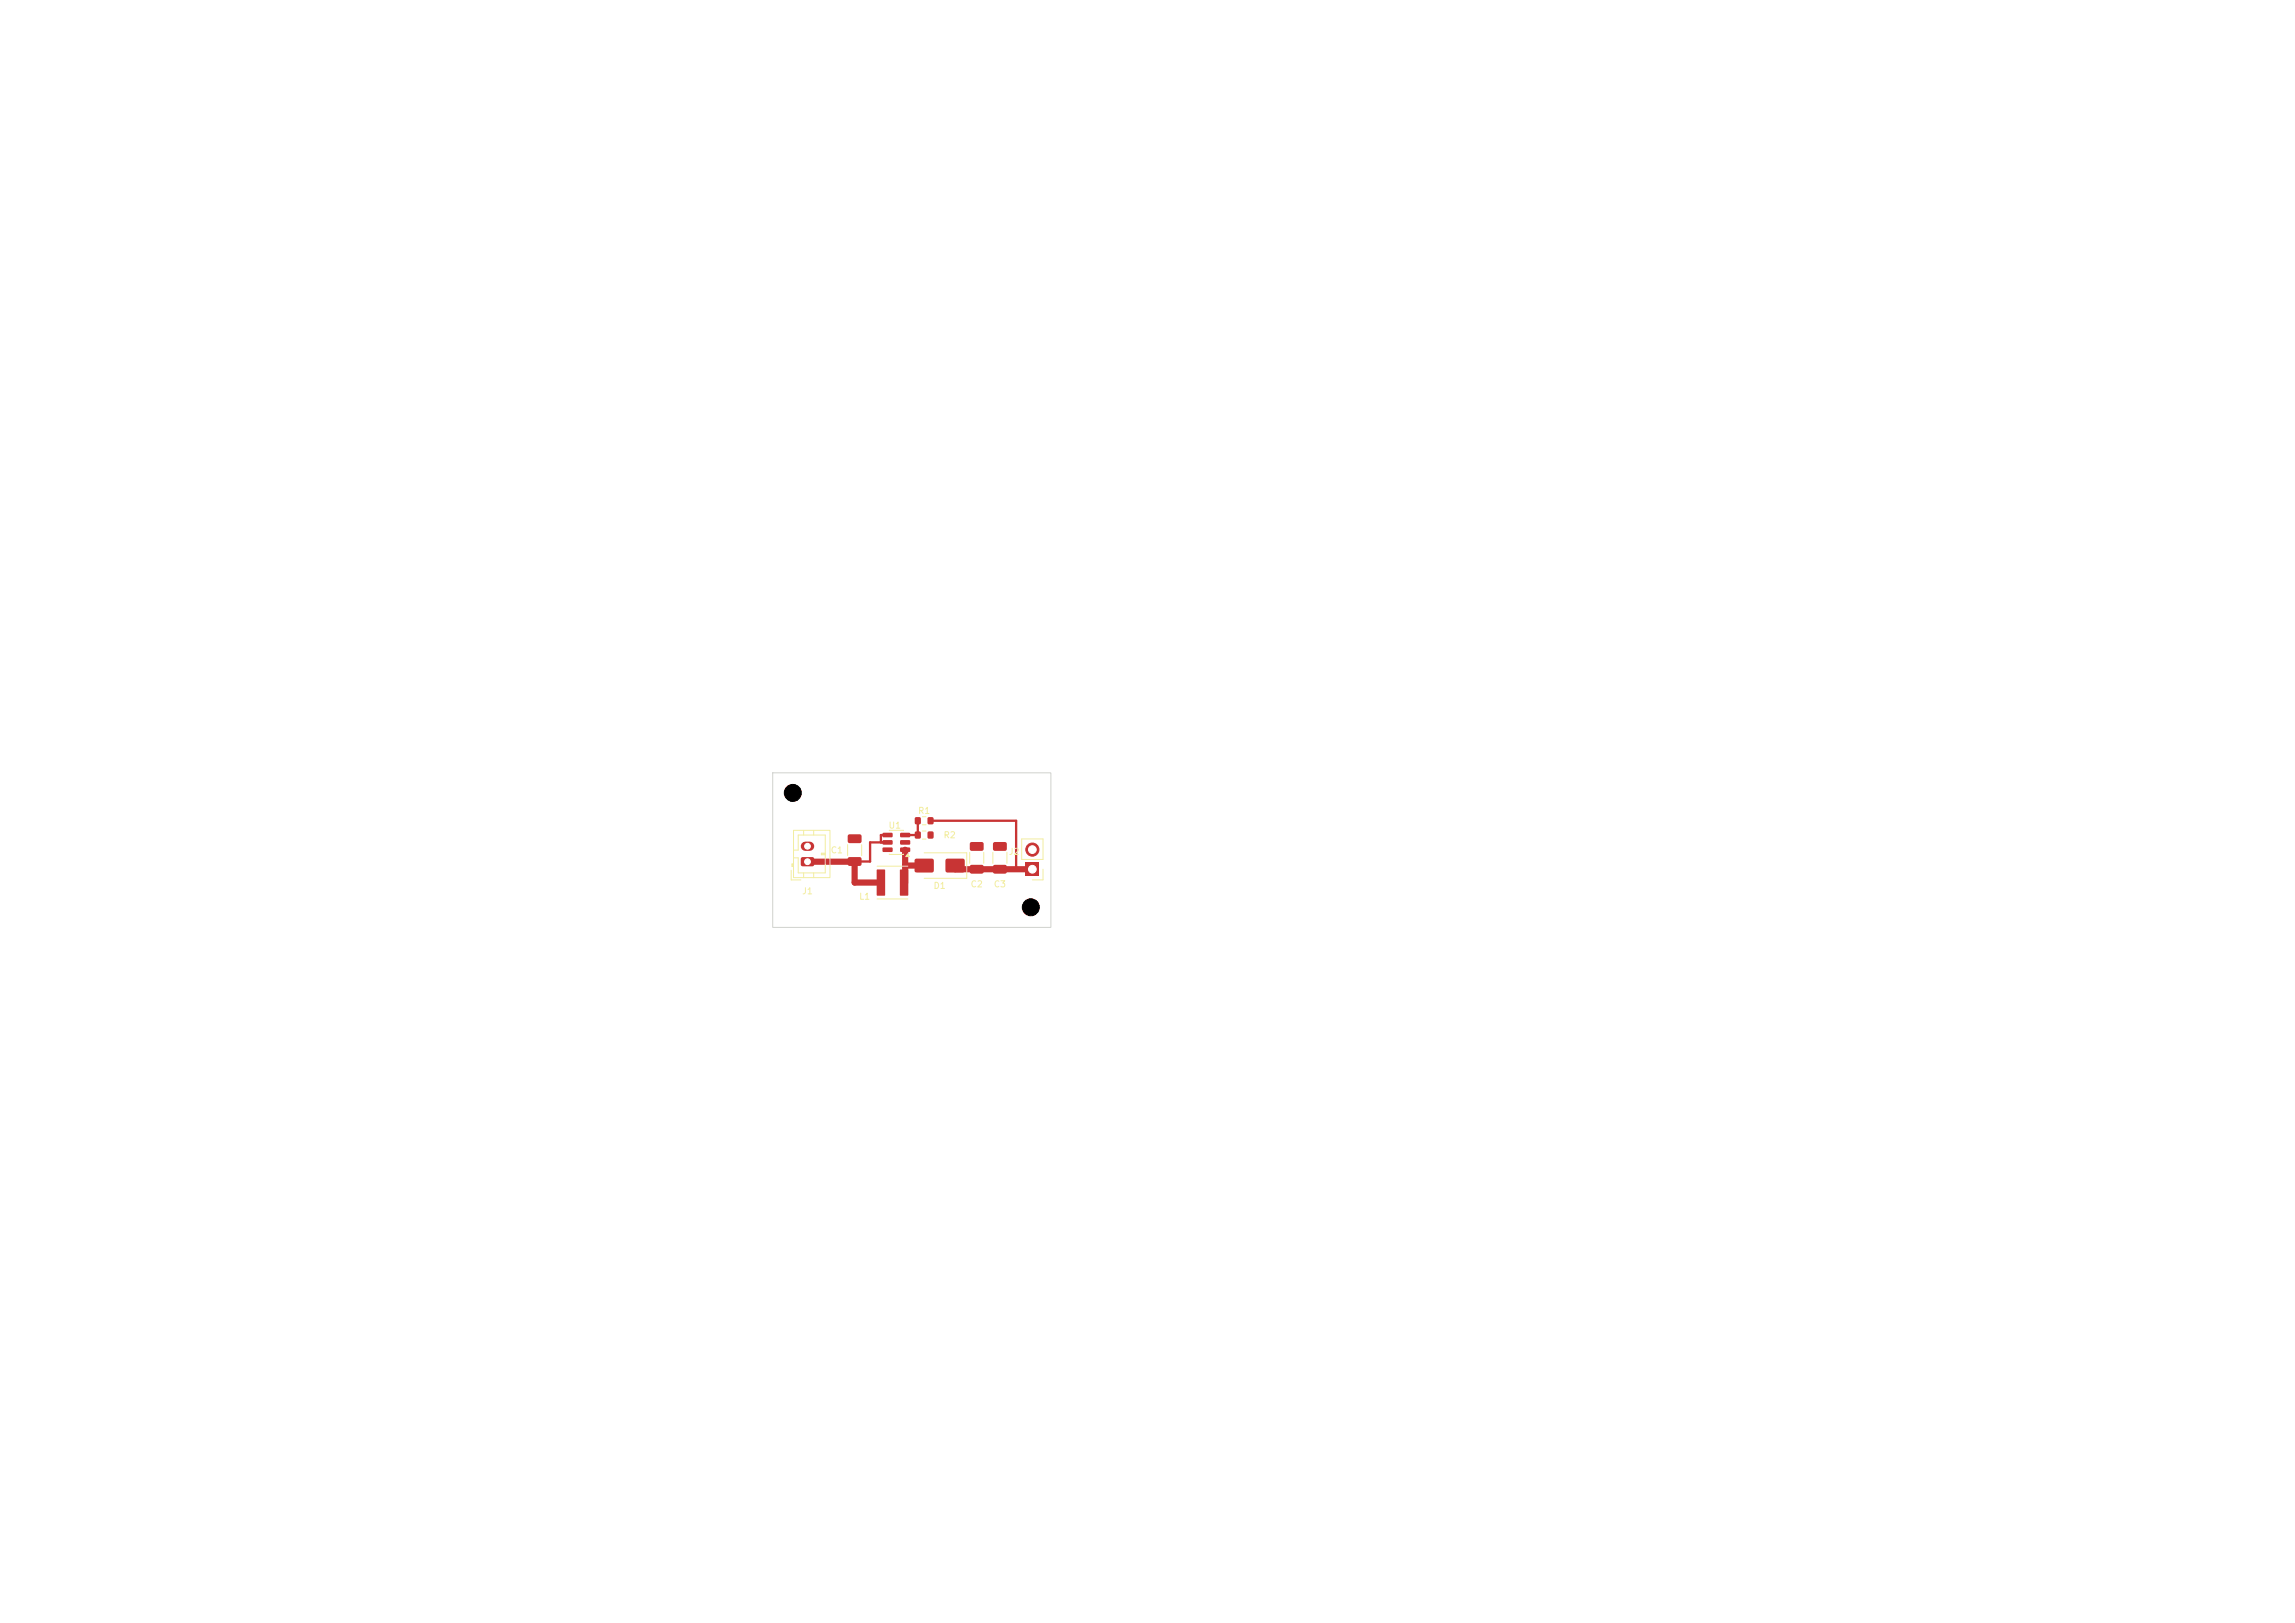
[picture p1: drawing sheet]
<svg xmlns="http://www.w3.org/2000/svg" width="297mm" height="210mm" viewBox="0 0 297 210" stroke-linecap="round" stroke-linejoin="round" font-family="sans-serif">
<defs><g id="words">
<g font-size=".8" fill="#f2eda1">
<text x="114.9" y="107.4">U1</text>
<text x="118.7" y="105.5">R1</text>
<text x="107.4" y="110.6">C1</text>
<text x="122" y="108.7">R2</text>
<text x="130.5" y="110.8">J2</text>
<text x="103.7" y="115.9">J1</text>
<text x="111.1" y="116.6">L1</text>
<text x="120.7" y="115.2">D1</text>
<text x="125.5" y="115">C2</text>
<text x="128.5" y="115">C3</text>
</g>
</g></defs>
<g fill="#c83434">
<path d="M128.6 112l.1-.1h1.4l.2 .3v.7l-.2 .2-1.4-.1-.2-.2z"/>
<path d="M128.6 109h.1h1.4l.2 .2v.7l-.2 .2h-1.4l-.2-.2z"/>
<path d="M120.1 105.8h.7v.8h-.7z"/>
<path d="M118.4 105.8h.7v.8h-.7z"/>
<path d="M118.4 107.6h.7v.9h-.7z"/>
<path d="M120.1 107.6h.7v.9h-.7z"/>
<path d="M113.5 112.5l1 .1v3.2v.1l-1-.1z"/>
<path d="M116.5 112.5l1 .1v3.2v.1l-1-.1z"/>
<path d="M125.6 112l.2-.1h1.3l.2 .3v.7l-.3 .2-1.3-.1-.2-.2z"/>
<path d="M125.6 109h.2h1.3l.2 .2v.7l-.3 .2h-1.3l-.2-.2z"/>
<path d="M122.4 111.2l.2-.1h2l.2 .1v.2v1.4l-.2 .1h-2l-.2-.1v-.1z"/>
<path d="M118.4 111.2l.2-.1h2l.2 .1v.2v1.4l-.2 .1h-2l-.2-.1-.1-.1z"/>
<path d="M116.5 109.7h1.2l.1 .1v.4l-.1 .1-1.1-.1-.1-.1z"/>
<path d="M116.5 108.7h1.2l.1 .2v.3l-.1 .1h-1.1l-.1-.1z"/>
<path d="M116.5 107.8h1.2l.1 .1v.4l-.1 .1-1.1-.1-.1-.1z"/>
<path d="M114.2 107.8h1.2l.1 .1v.4l-.1 .1-1.1-.1-.1-.1z"/>
<path d="M114.2 108.7h1.2l.1 .2v.3l-.1 .1h-1.1l-.1-.1z"/>
<path d="M114.2 109.7h1.2l.1 .1v.4l-.1 .1-1.1-.1-.1-.1z"/>
<path d="M103.7 111l.2-.1h1.3l.2 .3v.7l-.3 .2h-1.3l-.2-.2z"/>
</g>
<path d="M104.2 109.5h.6" fill="none" stroke="#c83434" stroke-width="1.2"/>
<path d="M132.8 111.6h1.6v1.7h-1.6z" fill="#c83434"/>
<circle cx="133.6" cy="109.9" r=".85" fill="#c83434" stroke="#c83434" stroke-width=".13"/>
<g fill="#c83434">
<path d="M109.8 111l.2-.1h1.3l.2 .3v.7l-.3 .2-1.3-.1-.2-.2z"/>
<path d="M109.8 108h.2h1.3l.2 .2v.7l-.3 .2h-1.3l-.2-.2z"/>
</g>
<path d="M114.9 108.1h-.9v.9M114.9 109h-2.3v2.5h-2M118.8 106.2v1.9h-1.7M120.4 106.2h11.1v6.3" fill="none" stroke="#c83434" stroke-width=".3"/>
<path d="M104.5 111.5h6.1v2.7h3.4M117.1 110v2M117.1 112v2.2M117.1 112h2.5M123.6 112v.5h10" fill="none" stroke="#c83434" stroke-width=".8"/>
<g fill="none" stroke="#f2eda1" stroke-width=".13">
<path d="M113.5 112.1h4M113.5 116.3h4M115.1 107.5h1.8M115.1 110.5h1.8M117.5 110.5l.2 .3h-.5zM119.4 105.7h.4M119.4 106.7h.4M119.4 107.5h.4M119.4 108.6h.4M119.6 110.4h5.5v3.3h-5.5M125.5 110.3v1.4M127.3 110.3v1.4"/>
<path d="M128.5 110.3v1.4M130.3 110.3v1.4"/>
</g>
<path d="M117.5 110.5l.2 .3h-.5z" fill="#f2eda1"/>
<g fill="none" stroke="#f2eda1" stroke-width=".13">
<path d="M102.4 112.6v1.3h1.2M102.6 111.8v.3M102.7 107.4h4.7v6.2h-4.7zM102.7 111.8h-.2v.3h.2M102.7 110h.6v-1.9h3.5v4.9h-3.5v-2h-.6M104 107.4v.7M104 113v.6M105.3 107.4v.7M105.3 113v.6M106.3 110.5h.5M106.8 110.4h-.5v.2h.5M109.7 109.3v1.4"/>
<path d="M111.5 109.3v1.4M132.2 108.6h2.8v2.6h-2.8zM135 112.5v1.4h-1.4"/>
</g>
<path d="M100 100h36v20h-36z" fill="none" stroke="#d0d2cd" stroke-width=".13"/>
<g fill="#fff" stroke="#fff" stroke-width=".13">
<circle cx="104.5" cy="111.5" r=".37"/>
<circle cx="104.5" cy="109.5" r=".37"/>
<circle cx="133.6" cy="112.5" r=".5"/>
<circle cx="133.6" cy="109.9" r=".5"/>
</g>
<g fill="#000" stroke="#000" stroke-width=".13">
<circle cx="102.6" cy="102.6" r="1.1"/>
<circle cx="133.4" cy="117.4" r="1.1"/>
</g>
<use href="#words"/>
</svg>
